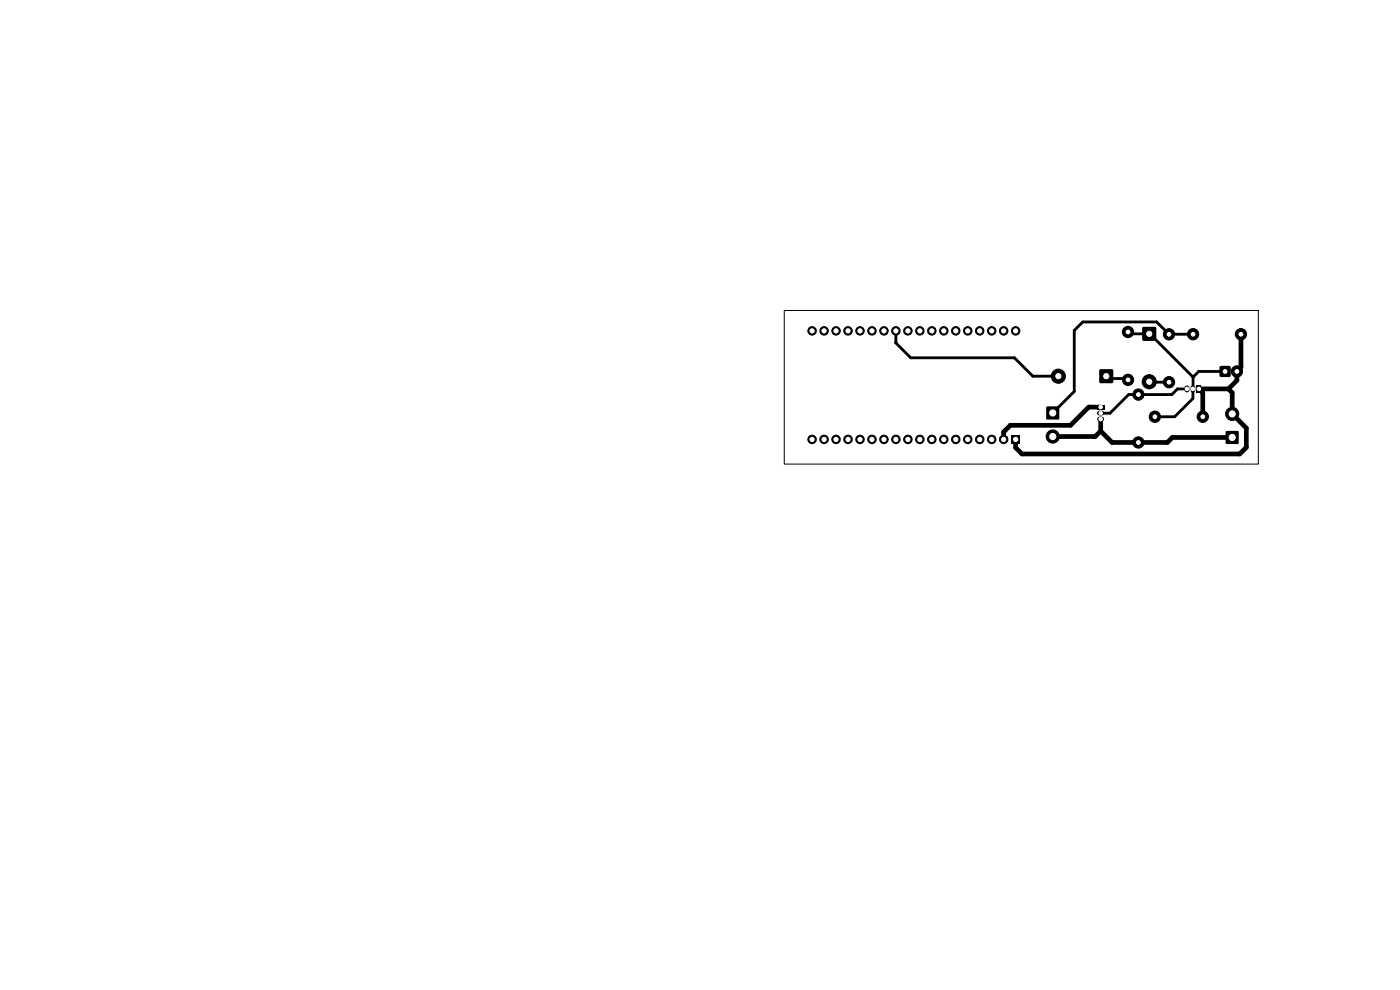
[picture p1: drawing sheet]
<svg xmlns="http://www.w3.org/2000/svg" width="297mm" height="210mm" viewBox="0 0 297 210" stroke-linecap="round" stroke-linejoin="round" font-family="sans-serif">
<path d="M233.2 78.4l.3-.1 2.5 .1 .2 .2-.1 2.6-.3 .1-2.5-.1-.1-.2zM242.4 69.5l.2-.2 2.6 .1 .1 .3-.1 2.5-.2 .1h-2.6l-.1-.3zM258.8 77.8l.3-.2 1.8 .1 .2 .3-.1 1.8-.3 .2-1.8-.1-.2-.3zM214.6 92.3h1.8v1.8h-1.8zM222 86.3h2.7v2.6h-2.7zM232.8 85.8h1.5v1.1h-1.5zM253.8 81.8h1.1v1.5h-1.1zM260.1 91.5h2.6v2.6h-2.6z" fill="#000"/>
<g fill="#000" stroke="#000" stroke-width=".21">
<circle cx="172.3" cy="70.2" r=".9"/>
<circle cx="174.8" cy="70.2" r=".9"/>
<circle cx="177.4" cy="70.2" r=".9"/>
<circle cx="179.9" cy="70.2" r=".9"/>
<circle cx="182.4" cy="70.2" r=".9"/>
<circle cx="185" cy="70.2" r=".9"/>
<circle cx="187.5" cy="70.2" r=".9"/>
<circle cx="190.1" cy="70.2" r=".9"/>
<circle cx="192.6" cy="70.2" r=".9"/>
<circle cx="195.1" cy="70.2" r=".9"/>
<circle cx="197.7" cy="70.2" r=".9"/>
<circle cx="200.2" cy="70.2" r=".9"/>
<circle cx="202.8" cy="70.2" r=".9"/>
<circle cx="205.3" cy="70.2" r=".9"/>
<circle cx="207.8" cy="70.2" r=".9"/>
<circle cx="210.4" cy="70.2" r=".9"/>
<circle cx="212.9" cy="70.2" r=".9"/>
<circle cx="215.5" cy="70.2" r=".9"/>
<circle cx="224.5" cy="79.8" r="1.5"/>
<circle cx="239.3" cy="70.4" r="1.2"/>
<circle cx="248" cy="70.9" r="1.2"/>
<circle cx="253.1" cy="70.9" r="1.2"/>
<circle cx="262.4" cy="78.8" r="1.2"/>
<circle cx="263.3" cy="70.9" r="1.2"/>
<circle cx="172.3" cy="93.2" r=".9"/>
<circle cx="174.8" cy="93.2" r=".9"/>
<circle cx="177.4" cy="93.2" r=".9"/>
<circle cx="179.9" cy="93.2" r=".9"/>
<circle cx="182.4" cy="93.2" r=".9"/>
<circle cx="185" cy="93.2" r=".9"/>
<circle cx="187.5" cy="93.2" r=".9"/>
<circle cx="190.1" cy="93.2" r=".9"/>
<circle cx="192.6" cy="93.2" r=".9"/>
<circle cx="195.1" cy="93.2" r=".9"/>
<circle cx="197.7" cy="93.2" r=".9"/>
<circle cx="200.2" cy="93.2" r=".9"/>
<circle cx="202.8" cy="93.2" r=".9"/>
<circle cx="205.3" cy="93.2" r=".9"/>
<circle cx="207.8" cy="93.2" r=".9"/>
<circle cx="210.4" cy="93.2" r=".9"/>
<circle cx="212.9" cy="93.2" r=".9"/>
<circle cx="223.3" cy="92.6" r="1.4"/>
<circle cx="239.3" cy="80.6" r="1.2"/>
<circle cx="241.5" cy="83.7" r="1.2"/>
<circle cx="241.5" cy="93.9" r="1.2"/>
<circle cx="243.8" cy="81" r="1.5"/>
<circle cx="245" cy="88.4" r="1.2"/>
<circle cx="248" cy="81.1" r="1.2"/>
<circle cx="255.2" cy="88.4" r="1.2"/>
<circle cx="261.4" cy="87.8" r="1.4"/>
</g>
<path d="M233.3 87.6h.4M233.3 88.9h.4M251.8 82.3v.4M253.1 82.3v.4" fill="none" stroke="#000" stroke-width="1.1"/>
<path d="M190.1 70.2l-.1 2.5 3.2 3.2h22l3.9 3.9h5.4M234.7 79.8l.5 .5h3.8l.3 .3M239.3 70.4l.4 .4h4.2l9.2 9.2M248 70.9l-2.6-2.6h-15.7l-1.8 1.8v12.9l-4.6 4.6M248 70.9h.1M248 70.9h5.1M259.9 78.8h-5.6l-1.2 1.2M243.8 81l4.2 .1M251.8 82.5h-2l-1.2 1.2h-9.2l-3.9 4h-2.4l.4-.1M253.1 82.5h.1M253.1 80v4.5l-3.9 3.9h-4.2" fill="none" stroke="#000" stroke-width=".6"/>
<path d="M263.3 70.9v7l-.9 .9v1.9l-1.8 1.8M233.5 91.4l2.4 2.5h11.7l1.1-1.1h12.7M233.5 91.4l-1.2 1.2h-9l.2 .2M233.5 88.9v2.5M233.5 86.4h-2.5l-3.9 3.8h-12.8l-1.4 1.4v1.6M260.6 82.5l.8 .8v4.5l3 3v4.1l-1.4 1.4h-46.2l-1.3-1.3v-1.8M260.6 82.5h-6.3l.9 .8v5.1" fill="none" stroke="#000" stroke-width="1"/>
<path d="M166.4 65.9h100.6v32.5h-100.6z" fill="none" stroke="#000" stroke-width=".21"/>
<g fill="#fff" stroke="#fff" stroke-width=".21">
<circle cx="243.8" cy="70.8" r=".55"/>
<circle cx="243.8" cy="81" r=".55"/>
<circle cx="254.3" cy="82.5" r=".37"/>
<circle cx="253.1" cy="82.5" r=".37"/>
<circle cx="251.8" cy="82.5" r=".37"/>
<circle cx="241.5" cy="83.7" r=".4"/>
<circle cx="241.5" cy="93.9" r=".4"/>
<circle cx="245" cy="88.4" r=".4"/>
<circle cx="255.2" cy="88.4" r=".4"/>
<circle cx="223.3" cy="87.6" r=".65"/>
<circle cx="223.3" cy="92.6" r=".65"/>
<circle cx="239.3" cy="70.4" r=".4"/>
<circle cx="239.3" cy="80.6" r=".4"/>
<circle cx="259.9" cy="78.8" r=".4"/>
<circle cx="262.4" cy="78.8" r=".4"/>
<circle cx="261.4" cy="92.8" r=".65"/>
<circle cx="261.4" cy="87.8" r=".65"/>
<circle cx="233.5" cy="86.4" r=".37"/>
<circle cx="233.5" cy="87.6" r=".37"/>
<circle cx="233.5" cy="88.9" r=".37"/>
<circle cx="253.1" cy="70.9" r=".4"/>
<circle cx="263.3" cy="70.9" r=".4"/>
<circle cx="234.7" cy="79.8" r=".55"/>
<circle cx="224.5" cy="79.8" r=".55"/>
<circle cx="248" cy="70.9" r=".4"/>
<circle cx="248" cy="81.1" r=".4"/>
<circle cx="215.5" cy="93.2" r=".45"/>
<circle cx="212.9" cy="93.2" r=".45"/>
<circle cx="210.4" cy="93.2" r=".45"/>
<circle cx="207.8" cy="93.2" r=".45"/>
<circle cx="205.3" cy="93.2" r=".45"/>
<circle cx="202.8" cy="93.2" r=".45"/>
<circle cx="200.2" cy="93.2" r=".45"/>
<circle cx="197.7" cy="93.2" r=".45"/>
<circle cx="195.1" cy="93.2" r=".45"/>
<circle cx="192.6" cy="93.2" r=".45"/>
<circle cx="190.1" cy="93.2" r=".45"/>
<circle cx="187.5" cy="93.2" r=".45"/>
<circle cx="185" cy="93.2" r=".45"/>
<circle cx="182.4" cy="93.2" r=".45"/>
<circle cx="179.9" cy="93.2" r=".45"/>
<circle cx="177.4" cy="93.2" r=".45"/>
<circle cx="174.8" cy="93.2" r=".45"/>
<circle cx="172.3" cy="93.2" r=".45"/>
<circle cx="215.5" cy="70.2" r=".45"/>
<circle cx="212.9" cy="70.2" r=".45"/>
<circle cx="210.4" cy="70.2" r=".45"/>
<circle cx="207.8" cy="70.2" r=".45"/>
<circle cx="205.3" cy="70.2" r=".45"/>
<circle cx="202.8" cy="70.2" r=".45"/>
<circle cx="200.2" cy="70.2" r=".45"/>
<circle cx="197.7" cy="70.2" r=".45"/>
<circle cx="195.1" cy="70.2" r=".45"/>
<circle cx="192.6" cy="70.2" r=".45"/>
<circle cx="190.1" cy="70.2" r=".45"/>
<circle cx="187.5" cy="70.2" r=".45"/>
<circle cx="185" cy="70.2" r=".45"/>
<circle cx="182.4" cy="70.2" r=".45"/>
<circle cx="179.9" cy="70.2" r=".45"/>
<circle cx="177.4" cy="70.2" r=".45"/>
<circle cx="174.8" cy="70.2" r=".45"/>
<circle cx="172.3" cy="70.2" r=".45"/>
</g>
</svg>
